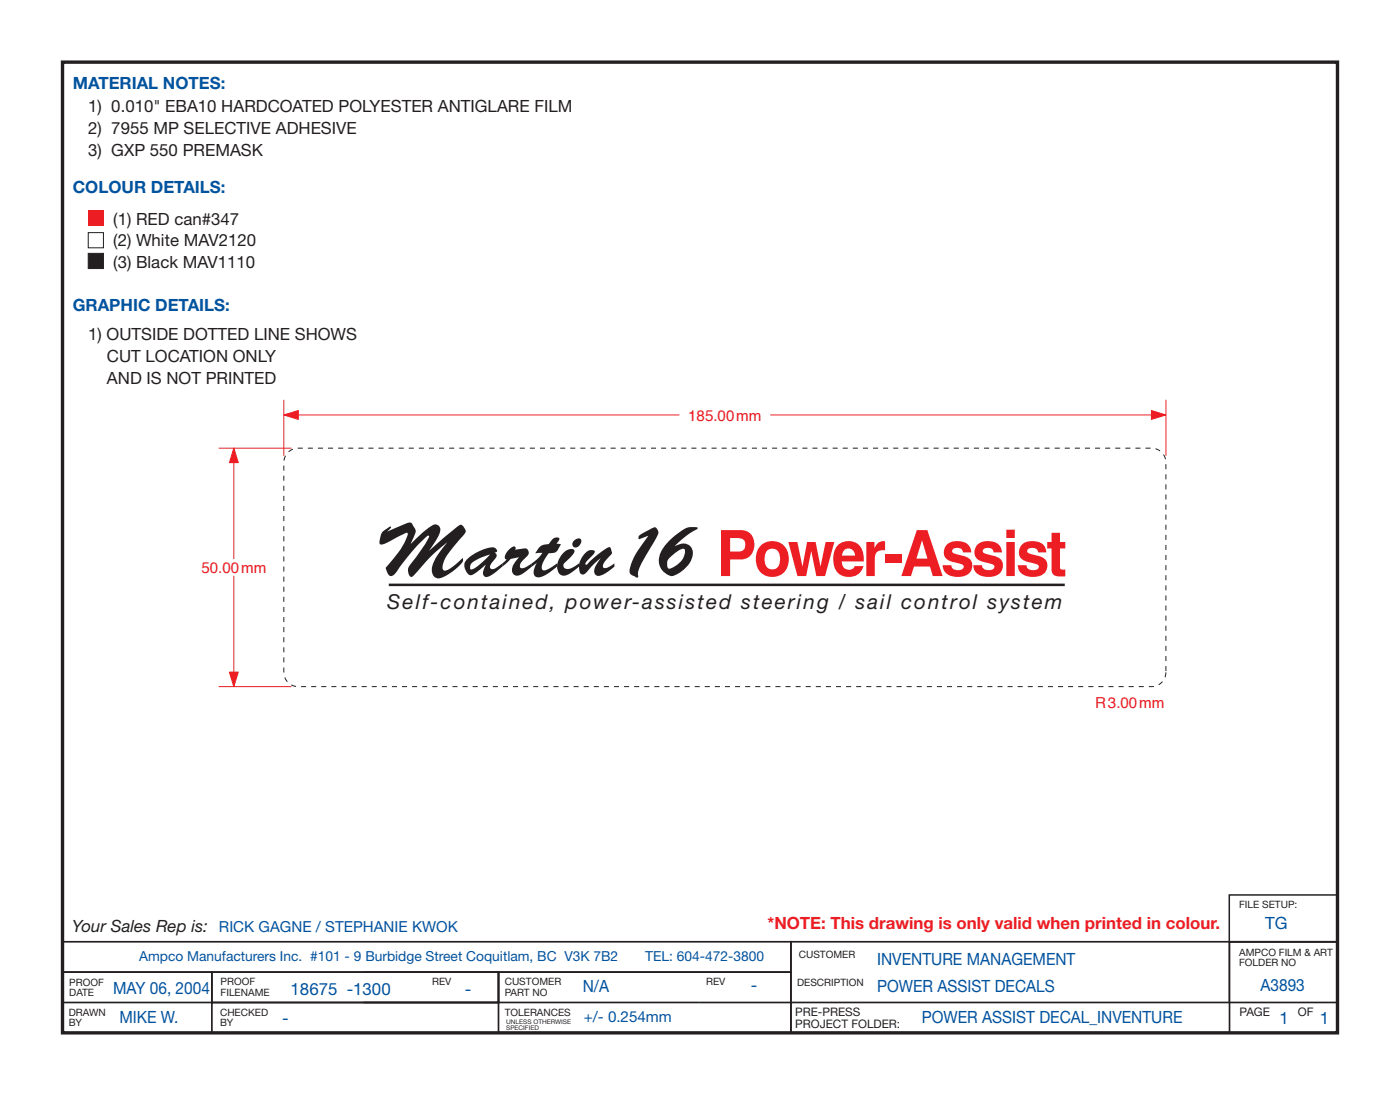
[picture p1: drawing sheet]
<svg xmlns="http://www.w3.org/2000/svg" width="294mm" height="230mm" viewBox="0 0 294 230" stroke-linecap="round" stroke-linejoin="round" font-family="sans-serif">
<defs><g id="words">
<text font-size="15.9" fill="#231f20" x="79.5" y="120.6">Martin16</text>
<text font-size="13.4" fill="#ed1d24" x="150.3" y="120.8">Power-Assist</text>
<text font-size="4.3" fill="#231f20" x="81.2" y="127.6">Self-contained, power-assisted steering / sail control system</text>
<g font-size="3.5" fill="#00539f">
<text x="15.3" y="18.6">MATERIAL NOTES:</text>
<text x="15.3" y="40.4">COLOUR DETAILS:</text>
<text x="15.3" y="65.3">GRAPHIC DETAILS:</text>
<text x="265.4" y="194.8">TG</text>
<text x="184" y="202.3">INVENTURE MANAGEMENT</text>
<text x="23.7" y="208.5">MAY 06, 2004</text>
<text x="60.9" y="208.6">18675 -1300</text>
<text x="97.5" y="208.6">-</text>
<text x="122.2" y="208.1">N/A</text>
<text x="157.5" y="207.9">-</text>
<text x="184" y="208">POWER ASSIST DECALS</text>
<text x="264.4" y="207.8">A3893</text>
<text x="25.1" y="214.5">MIKE W.</text>
<text x="59.2" y="214.8">-</text>
<text x="193.3" y="214.5">POWER ASSIST DECAL_INVENTURE</text>
<text x="268.4" y="214.8">1</text>
<text x="276.8" y="214.8">1</text>
</g>
<g font-size="3.5" fill="#231f20">
<text x="18.5" y="23.5">1) 0.010&quot; EBA10 HARDCOATED POLYESTER ANTIGLARE FILM</text>
<text x="18.5" y="28">2) 7955 MP SELECTIVE ADHESIVE</text>
<text x="18.5" y="32.6">3) GXP 550 PREMASK</text>
<text x="23.8" y="47.1">(1) RED can#347</text>
<text x="23.8" y="51.7">(2) White MAV2120</text>
<text x="23.8" y="56.3">(3) Black MAV1110</text>
<text x="18.5" y="71.3">1) OUTSIDE DOTTED LINE SHOWS</text>
<text x="22.4" y="75.9">CUT LOCATION ONLY</text>
<text x="22.4" y="80.5">AND IS NOT PRINTED</text>
<text x="15.1" y="195.5">Your Sales Rep is:</text>
</g>
<text font-size="3.5" fill="#ed1d24" x="161" y="194.9">*NOTE: This drawing is only valid when printed in colour.</text>
<g font-size="3.2" fill="#ed1d24">
<text x="144.3" y="88.2">185.00 mm</text>
<text x="42.2" y="120.2">50.00 mm</text>
<text x="229.7" y="148.6">R 3.00 mm</text>
</g>
<g font-size="3.2" fill="#00539f">
<text x="45.9" y="195.5">RICK GAGNE / STEPHANIE KWOK</text>
<text x="122.4" y="214.3">+/- 0.254mm</text>
</g>
<g font-size="2.9" fill="#00539f">
<text x="29.2" y="201.6">Ampco Manufacturers Inc. #101 - 9 Burbidge Street Coquitlam, BC V3K 7B2</text>
<text x="135.3" y="201.6">TEL: 604-472-3800</text>
</g>
<g font-size="2.5" fill="#231f20">
<text x="166.8" y="213.1">PRE-PRESS</text>
<text x="166.8" y="215.6">PROJECT FOLDER:</text>
<text x="260" y="213">PAGE</text>
<text x="272.2" y="213">OF</text>
</g>
<g font-size="2.1" fill="#231f20">
<text x="259.9" y="190.4">FILE SETUP:</text>
<text x="167.5" y="200.9">CUSTOMER</text>
<text x="259.9" y="200.5">AMPCO FILM &amp; ART</text>
<text x="259.9" y="202.6">FOLDER NO</text>
<text x="14.5" y="206.8">PROOF</text>
<text x="14.5" y="208.9">DATE</text>
<text x="46.3" y="206.7">PROOF</text>
<text x="46.3" y="208.8">FILENAME</text>
<text x="90.6" y="206.6">REV</text>
<text x="105.9" y="206.6">CUSTOMER</text>
<text x="105.9" y="208.8">PART NO</text>
<text x="148.1" y="206.6">REV</text>
<text x="167.2" y="206.7">DESCRIPTION</text>
<text x="14.4" y="213">DRAWN</text>
<text x="14.4" y="215.1">BY</text>
<text x="46.1" y="213">CHECKED</text>
<text x="46.1" y="215.1">BY</text>
<text x="105.9" y="213">TOLERANCES</text>
</g>
<g font-size="1.3" fill="#231f20">
<text x="106.2" y="214.7">UNLESS OTHERWISE</text>
<text x="106.2" y="216">SPECIFIED</text>
</g>
</g></defs>
<path d="M13.1 13h267.4v203.6h-267.4z" fill="none" stroke="#231f20" stroke-width=".71" stroke-linecap="butt"/>
<path d="M13.1 197.5h152.8v6.3h-152.8zM165.9 197.5h114.6v19.1h-114.6zM257.9 197.5h22.6v19.1h-22.6zM13.1 203.9h31.3v6.3h-31.3zM44.4 210.2h60.2v6.4h-60.2zM44.4 203.9h60.2v6.3h-60.2zM76.2 203.9h28.4v6.3h-28.4M104.6 203.8h61.3v6.4h-61.3zM165.9 210.2h114.6v6.4h-114.6z" fill="none" stroke="#231f20" stroke-width=".35"/>
<path d="M257.8 210.2v-12.7h22.7v12.7" fill="none" stroke="#231f20" stroke-width=".28"/>
<path d="M257.8 197.6v-9.9h22.7v9.9" fill="none" stroke="#231f20" stroke-width=".31"/>
<path d="M18.5 44.2h3.2v3.2h-3.2z" fill="#ed1d24"/>
<path d="M18.5 48.8h3.2v3.2h-3.2z" fill="none" stroke="#231f20" stroke-width=".21"/>
<path d="M18.5 53.1h3.2v3.2h-3.2z" fill="#231f20" stroke="#231f20" stroke-width=".21"/>
<path d="M60.7 94.6l1.1-.5 .7-.1h179a3 3 0 0 1 3 3v44a3 3 0 0 1-3 3h-179a3 3 0 0 1-3-3v-44a2.99 2.99 0 0 1 1.2-2.4z" fill="none" stroke="#231f20" stroke-width=".21" stroke-dasharray="1.1" stroke-linecap="butt"/>
<path d="M81.5 122.6h141.8" fill="none" stroke="#231f20" stroke-width=".53"/>
<path d="M59.5 83.8v11.8M59.5 87h83M161.6 87h82.9M244.5 83.8v11.8" fill="none" stroke="#ed1d24" stroke-width=".21"/>
<path d="M59.5 87l3.1-.9v1.8z" fill="#ed1d24"/>
<path d="M59.5 87l3.1-.9v1.8z" fill="none" stroke="#ed1d24" stroke-width=".21"/>
<path d="M241.5 86.1l3 .9-3 .9z" fill="#ed1d24"/>
<path d="M45.9 94h15.2M49 94v23.2M241.5 86.1l3 .9-3 .9zM49 120.7v23.3M45.9 144h15.2" fill="none" stroke="#ed1d24" stroke-width=".21"/>
<path d="M49 94l1 3h-1.9z" fill="#ed1d24"/>
<path d="M49 94l1 3h-1.9z" fill="none" stroke="#ed1d24" stroke-width=".21"/>
<path d="M48.1 140.9h1.9l-1 3.1z" fill="#ed1d24"/>
<path d="M48.1 140.9h1.9l-1 3.1z" fill="none" stroke="#ed1d24" stroke-width=".21"/>
<use href="#words"/>
</svg>
